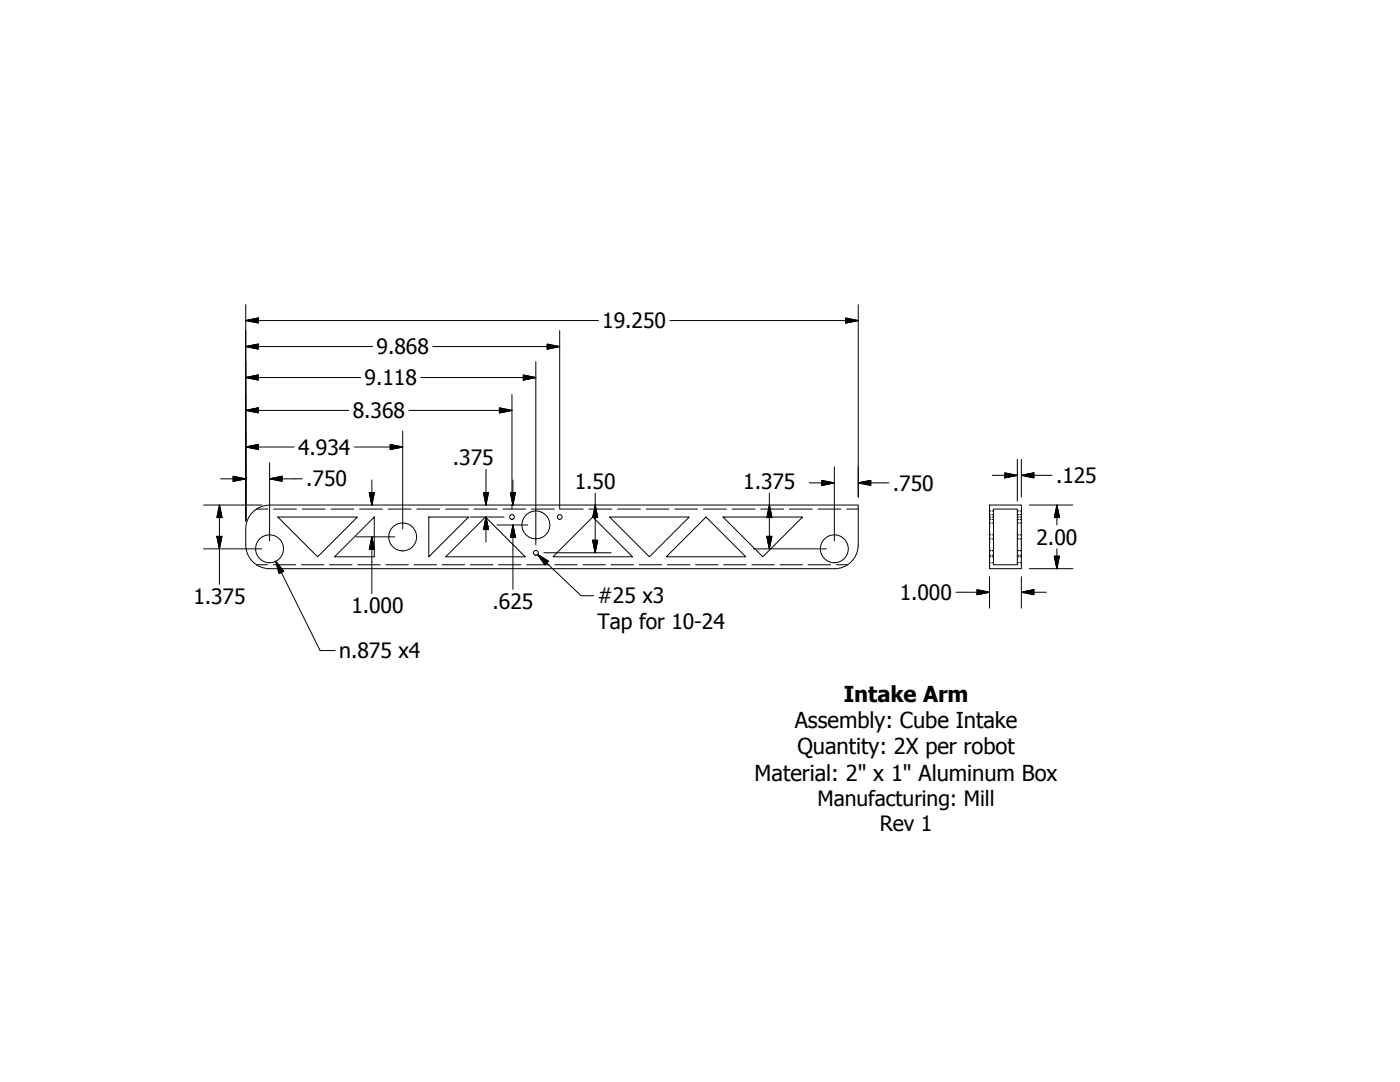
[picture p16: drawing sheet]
<svg xmlns="http://www.w3.org/2000/svg" width="279mm" height="216mm" viewBox="0 0 279 216" stroke-linecap="round" stroke-linejoin="round" font-family="sans-serif">
<defs><g id="words">
<g font-size="4.4">
<text x="168.4" y="140.1">Intake Arm</text>
<text x="158.6" y="145.3">Assembly: Cube Intake</text>
<text x="150.6" y="155.7">Material: 2&quot; x 1&quot; Aluminum Box</text>
<text x="159.1" y="150.5">Quantity: 2X per robot</text>
</g>
<text font-size="4.3" x="67.7" y="131.3">n.875 x4</text>
<g font-size="4.2">
<text x="120.2" y="65.5">19.250</text>
<text x="75.2" y="70.7">9.868</text>
<text x="72.8" y="76.9">9.118</text>
<text x="70.4" y="83.4">8.368</text>
<text x="59.5" y="90.7">4.934</text>
<text x="90.4" y="92.8">.375</text>
<text x="61.1" y="97.1">.750</text>
<text x="114.7" y="97.5">1.50</text>
<text x="148.3" y="97.5">1.375</text>
<text x="178.2" y="97.9">.750</text>
<text x="210.8" y="96.4">.125</text>
<text x="206.9" y="108.6">2.00</text>
<text x="179.6" y="119.7">1.000</text>
<text x="38.6" y="120.5">1.375</text>
<text x="70.1" y="122.4">1.000</text>
<text x="98.3" y="121.5">.625</text>
<text x="119.3" y="120.4">#25 x3</text>
<text x="119.3" y="125.4">Tap for 10-24</text>
<text x="163.2" y="160.8">Manufacturing: Mill</text>
<text x="175.6" y="165.8">Rev 1</text>
</g>
</g></defs>
<!-- layer: Visible (ANSI) -->
<g fill="none" stroke="#000" stroke-width=".2">
<path d="M55.5 103.2h15.8l-7.9 7.9zM74.7 103.2v7.9h-7.9zM85.6 103.2h7.9l-7.9 7.9zM88.9 111.1l8-7.9 7.9 7.9zM118.3 103.2l7.9 7.9h-15.8zM121.7 103.2h15.8l-7.9 7.9zM140.9 103.2l7.9 7.9h-15.8zM144.3 103.2h15.9l-8 7.9zM166.5 113.5h-112.7a4.8 4.8 0 0 1-4.8-4.8v-3.2a4.8 4.8 0 0 1 4.8-4.7h117.5v7.9a4.8 4.8 0 0 1-4.8 4.8M197.5 100.8h6.3v12.7h-6.3zM198.3 101.6h4.7v11.1h-4.7z"/>
<circle cx="53.8" cy="109.5" r="2.78"/>
<circle cx="80.4" cy="107.1" r="2.78"/>
<circle cx="102.2" cy="103.2" r=".48"/>
<circle cx="106.9" cy="110.3" r=".48"/>
<circle cx="106.9" cy="104.7" r="2.78"/>
<circle cx="111.7" cy="103.2" r=".48"/>
<circle cx="166.5" cy="109.5" r="2.78"/>
</g>
<!-- layer: Visible Narrow (ANSI) -->
<g fill="none" stroke="#000" stroke-width=".2">
<path d="M51.2 101.6h2.2M51.2 112.7h2.2M54.5 112.7h4.5M54.6 101.6h4.6M60.2 112.7h4.4M60.3 101.6h4.6M65.8 112.7h4.5M66 101.6h4.6M71.4 112.7h4.5M71.8 101.6h4.5M77 112.7h4.5M77.5 101.6h4.5"/>
<path d="M82.6 112.7h4.5M83.2 101.6h4.6M88.2 112.7h4.5M88.9 101.6h4.6M93.9 112.7h4.5M94.6 101.6h4.6M99.5 112.7h4.5M100.4 101.6h4.5M105.1 112.7h4.5M106.1 101.6h4.5M110.7 112.7h4.5M111.8 101.6h4.6"/>
<path d="M116.3 112.7h4.5M117.5 101.6h4.6M121.9 112.7h4.5M123.2 101.6h4.6M127.6 112.7h4.5M128.9 101.6h4.6M133.2 112.7h4.5M134.7 101.6h4.5M138.8 112.7h4.5M140.4 101.6h4.6M144.4 112.7h4.5M146.1 101.6h4.6"/>
<path d="M150.1 112.7h4.4M151.8 101.6h4.6M155.7 112.7h4.4M157.5 101.6h4.6M161.3 112.7h4.5M163.3 101.6h4.5M166.9 112.7h2.2M169 101.6h2.3M197.5 103.2h.2M197.5 111.1h.2M197.5 109.9h.2M197.5 104.4h.2"/>
<path d="M197.5 103.6h.2M197.5 102.7h.2M197.5 110.8h.2M197.5 109.8h.2M197.5 107.5h.2M197.5 102h.2M197.5 112.3h.2M197.5 106.7h.2M198 103.2h.3M198 111.1h.3M198 109.9h.3M198 104.4h.3"/>
<path d="M198 103.6h.3M198 102.7h.3M198 110.8h.3M198 109.8h.3M198 107.5h.3M198 102h.3M198 112.3h.3M198 106.7h.3M203 103.2h.3M203 111.1h.3M203 109.9h.3M203 104.4h.3"/>
<path d="M203 103.6h.3M203 102.7h.3M203 110.8h.3M203 109.8h.3M203 107.5h.3M203 102h.3M203 112.3h.3M203 106.7h.3M203.6 103.2h.2M203.6 111.1h.2M203.6 109.9h.2M203.6 104.4h.2"/>
<path d="M203.6 103.6h.2M203.6 102.7h.2M203.6 110.8h.2M203.6 109.8h.2M203.6 107.5h.2M203.6 102h.2M203.6 112.3h.2M203.6 106.7h.2"/>
</g>
<!-- layer: Symbol (ANSI) -->
<g fill="none" stroke="#000" stroke-width=".2">
<path d="M49 75.3l2.5-.5v1zM49 69.2l2.5-.5v1zM49 64l2.5-.5v1zM49 60.8v43.1M49 75.3h23M49 69.2h25.4M49 64h70.4M84 75.3h22.9M86.4 69.2h25.3M102.2 78.7v19.7M104.4 74.8l2.5 .5-2.5 .5zM106.9 72.2v36.5"/>
<path d="M109.2 68.7l2.5 .5-2.5 .5zM111.7 66v35.6M133.7 64h37.6M168.8 63.5l2.5 .5-2.5 .5zM171.3 60.8v38.4M44 95.5h5M46.5 95l2.5 .5-2.5 .5zM49 89.2l2.5-.5v1zM49 81.9l2.5-.5v1zM49 89.2h9.7M49 81.9h20.6M53.8 95.5l2.5-.5v1z"/>
<path d="M53.8 95.5h6.5M53.8 92.4v15.5M70.7 89.2h9.7M73.7 98.3h1l-.5 2.5zM74.2 95.8v5M77.9 88.7l2.5 .5-2.5 .5zM80.4 86v19.5M81.6 81.9h20.6M96.5 98.3h1l-.5 2.5zM97 93.7v7.1M99.7 81.4l2.5 .5-2.5 .5zM101.9 98.3h1l-.5 2.5z"/>
<path d="M102.4 95.8v5M118.8 98.4v11.9M153.5 98.4v11.1M161.5 96.4h5M164 95.9l2.5 .5-2.5 .5zM166.5 93.2v14.7M171.3 96.4l2.5-.5v1zM171.3 96.4h6.1M198 94.8h5M200.5 94.4l2.5 .4-2.5 .6zM203 91.7v8.3M203.8 94.8l2.5-.4v1z"/>
<path d="M203.8 91.7v7.5M203.8 94.8h6.2M40.6 100.8h11.6M40.6 109.5h11.6M43.3 107h1l-.5 2.5zM43.8 100.8l.5 2.5h-1zM43.8 100.8v15.8M55 112l1.6 2-.9 .4zM55 112l8.9 17.8h3M71 107.1h7.8M74.2 107.1l.5 2.5h-1zM74.2 107.1v11.3"/>
<path d="M93.8 103.2h6.8M97 103.2l.5 2.5h-1zM97 103.2v5M99.2 104.8h6.1M102.2 100.7v.9M102.4 104.8l.5 2.5h-1zM102.4 104.8v12.8M107.3 110.6l2.1 1.4-.6 .7zM107.3 110.6l8.7 8.3h2.5M108.5 110.3h13.5M118.3 107.8h1l-.5 2.5zM118.8 100.8l.5 2.5h-1z"/>
<path d="M150.4 109.5h14.5M153 107h1.1l-.6 2.5zM153.5 100.8l.6 2.5h-1.1zM190.8 118.2h6.7M195 117.7l2.5 .5-2.5 .5zM197.5 115.1v6.2M203.8 118.2l2.5-.5v1zM203.8 118.2h5M203.8 115.1v6.2M205.4 100.8h8.7M205.4 113.5h8.7M210.4 111h1l-.5 2.5z"/>
<path d="M210.9 100.8l.5 2.5h-1zM210.9 100.8v3.9M210.9 109.5v4"/>
</g>
<g fill="#000" stroke="#000" stroke-width=".2">
<path d="M49 75.3l2.5-.5zM49 75.3l2.5-.5v1zM49 69.2l2.5-.5zM49 69.2l2.5-.5v1zM49 64l2.5-.5zM49 64l2.5-.5v1zM104.4 75.8l2.5-.5zM104.4 74.8l2.5 .5-2.5 .5zM109.2 69.7l2.5-.5zM109.2 68.7l2.5 .5-2.5 .5zM168.8 64.5l2.5-.5zM168.8 63.5l2.5 .5-2.5 .5z"/>
<path d="M46.5 96l2.5-.5zM46.5 95l2.5 .5-2.5 .5zM49 89.2l2.5-.5zM49 89.2l2.5-.5v1zM49 81.9l2.5-.5zM49 81.9l2.5-.5v1zM53.8 95.5l2.5-.5zM53.8 95.5l2.5-.5v1zM73.7 98.3l.5 2.5zM73.7 98.3h1l-.5 2.5zM77.9 89.7l2.5-.5zM77.9 88.7l2.5 .5-2.5 .5z"/>
<path d="M96.5 98.3l.5 2.5zM96.5 98.3h1l-.5 2.5zM99.7 82.4l2.5-.5zM99.7 81.4l2.5 .5-2.5 .5zM101.9 98.3l.5 2.5zM101.9 98.3h1l-.5 2.5zM164 96.9l2.5-.5zM164 95.9l2.5 .5-2.5 .5zM171.3 96.4l2.5-.5zM171.3 96.4l2.5-.5v1zM200.5 95.4l2.5-.6zM200.5 94.4l2.5 .4-2.5 .6z"/>
<path d="M203.8 94.8l2.5-.4zM203.8 94.8l2.5-.4v1zM43.3 107l.5 2.5zM43.3 107h1l-.5 2.5zM43.8 100.8l.5 2.5zM43.8 100.8l.5 2.5h-1zM55 112l1.6 2zM55 112l1.6 2-.9 .4zM74.2 107.1l.5 2.5zM74.2 107.1l.5 2.5h-1zM97 103.2l.5 2.5zM97 103.2l.5 2.5h-1z"/>
<path d="M102.4 104.8l.5 2.5zM102.4 104.8l.5 2.5h-1zM107.3 110.6l2.1 1.4zM107.3 110.6l2.1 1.4-.6 .7zM118.3 107.8l.5 2.5zM118.3 107.8h1l-.5 2.5zM118.8 100.8l.5 2.5zM118.8 100.8l.5 2.5h-1zM153 107l.5 2.5zM153 107h1.1l-.6 2.5zM153.5 100.8l.6 2.5zM153.5 100.8l.6 2.5h-1.1z"/>
<path d="M195 118.7l2.5-.5zM195 117.7l2.5 .5-2.5 .5zM203.8 118.2l2.5-.5zM203.8 118.2l2.5-.5v1zM210.4 111l.5 2.5zM210.4 111h1l-.5 2.5zM210.9 100.8l.5 2.5zM210.9 100.8l.5 2.5h-1z"/>
</g>
<use href="#words"/>
</svg>
